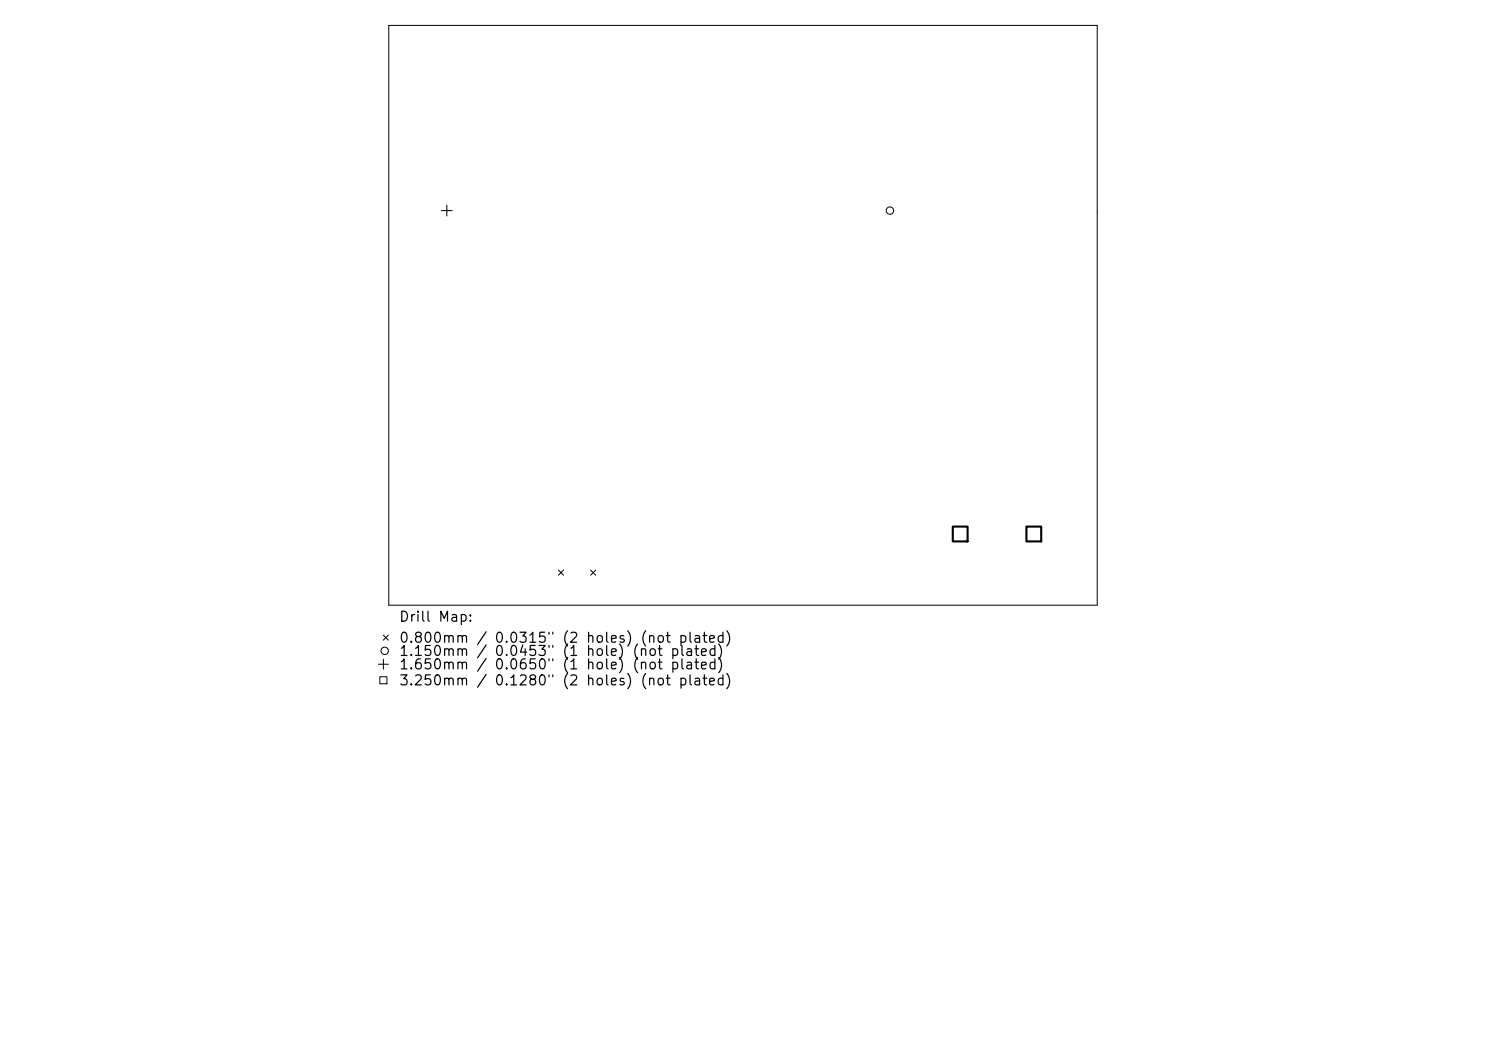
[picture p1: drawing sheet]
<svg xmlns="http://www.w3.org/2000/svg" width="297mm" height="210mm" viewBox="0 0 297 210" stroke-linecap="round" stroke-linejoin="round" font-family="sans-serif">
<defs><g id="words">
<g font-size="2">
<text x="79.6" y="124.7">Drill Map:</text>
<text x="79.6" y="128.9">0.800mm / 0.0315&quot; (2 holes) (not plated)</text>
<text x="79.6" y="131.6">1.150mm / 0.0453&quot; (1 hole) (not plated)</text>
<text x="79.6" y="134.3">1.650mm / 0.0650&quot; (1 hole) (not plated)</text>
<text x="79.6" y="137.5">3.250mm / 0.1280&quot; (2 holes) (not plated)</text>
</g>
</g></defs>
<g fill="none" stroke="#000" stroke-width=".2">
<path d="M77.7 5.1h141.6v115.8h-141.6zM111.6 113.9l1 1M112.6 113.9l-1 1M118 113.9l1.1 1M119.1 113.9l-1.1 1M75.6 132.7h2M75.9 135.2h1.4v1.4h-1.4zM76.6 126.9l1 1M76.6 131.7v2M77.6 126.9l-1 1"/>
<circle cx="177.9" cy="42.1" r=".74"/>
<circle cx="76.9" cy="130" r=".74"/>
</g>
<path d="M88.2 42.1h2.2M89.3 41v2.1" fill="none" stroke="#000" stroke-width=".21"/>
<path d="M190.4 105.2h3v3h-3zM205.1 105.2h3v3h-3z" fill="none" stroke="#000" stroke-width=".42"/>
<use href="#words"/>
</svg>
